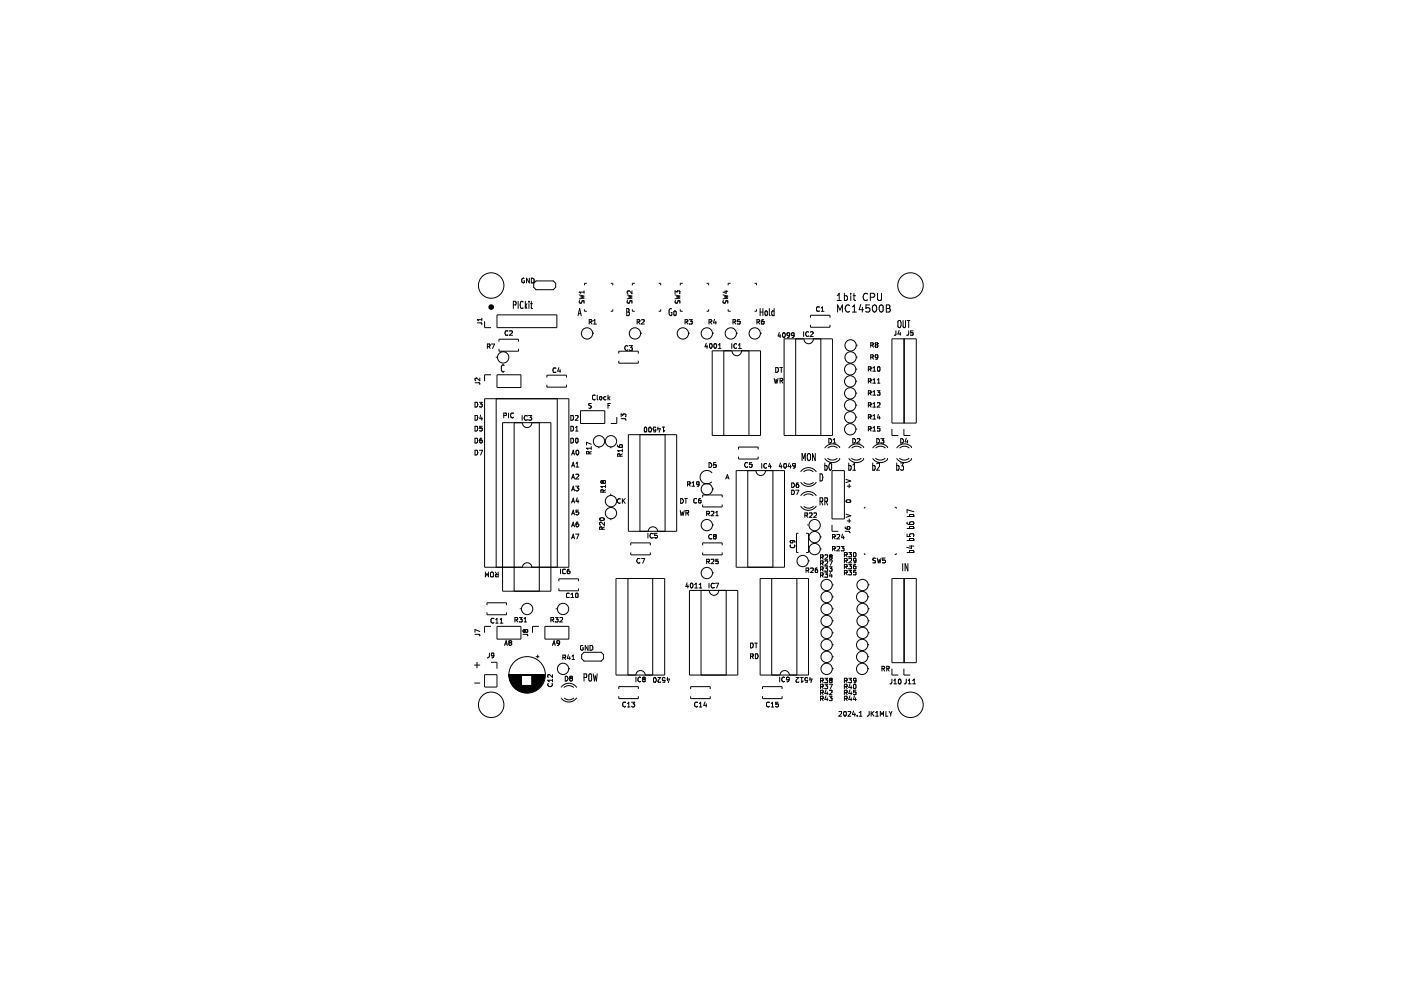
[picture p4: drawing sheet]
<svg xmlns="http://www.w3.org/2000/svg" width="297mm" height="210mm" viewBox="0 0 297 210" stroke-linecap="round" stroke-linejoin="round" font-family="sans-serif">
<path d="M103.9 64.9h.4v.4h-.4z" fill="none" stroke="#000" stroke-width=".59"/>
<g fill="none" stroke="#000" stroke-width=".21">
<path d="M111.1 59.1l-.1-.1-.4 .2v.5l.4 .3 .2-.1v-.3h-.2M112.2 59v1l-.6-1v1M112.6 59l.6 .2v.5l-.3 .3h-.3zM113.7 59.6h3.6l.5 .5v.8l-.5 .5h-3.6l-.5-.5v-.8zM101.2 68.5h.9l.1 .3M102.2 67.4v.6M102.2 67.8h-1l.3 .2M102.7 68.1v1.4h1.4M103.3 73.4h.5l.1-.3-.1-.2h-.5v1M103.6 73.4l.3 .5M104.1 79.5h-1.4v1.3M104.2 72.9h.7l-.5 1"/>
<path d="M105.1 75.7h.3M105.4 66.8h12.7v2.7h-12.7zM105.4 79.5h5v2.7h-5zM105.8 72.4v-.5h4.1v.5M105.8 74v.5h4.1v-.5M106.9 77.5l-.3-.2-.3 .4v.8l.3 .4 .3-.2M107.7 70.2l-.5-.1-.1 .5 .1 .5 .5-.1M108.1 70.2l.4-.1 .2 .3-.7 .7h.7M108.8 64.6h.5l.1-.5-.1-.2h-.5v1.5M109.9 63.9v1.5M110.9 64.1l-.2-.2a.89 .89 0 0 0 0 1.5l.2-.2M111.4 63.9v1.5"/>
<path d="M111.5 64.8l.2 .6M111.7 64.4l-.3 .6M112.1 63.9v.2zM112.1 64.4v1M112.5 64.4h.4M112.6 63.9v1.4l.3 .1M117.9 78.1l-.5-.1-.2 .4 .2 .6 .5-.1M118.5 77.9l-.3 .8h.6M118.7 78.4v.6M122.6 66.9l.3-1.5 .3 1.5M122.6 66.5h.5M122.8 62.5l1 .3-.7 .1 .7 .3-1 .2"/>
<path d="M122.9 63.7v.5a.36 .36 0 0 0 .4 0 .36 .36 0 0 0 .1-.4h.4v.5M123.8 61.7v.5M123.8 61.9h-1l.3 .3M123.9 65.6v.4h.5M124.4 60.1h-.5v.4M124.9 68.3l.5-.1 .1-.3-.2-.1h-.4v.9M125.2 68.3l.3 .4M125.6 70.7h.3M125.9 68.7h.5M125.9 68l.2-.2v.9M129.5 60.1h.4v.4M129.9 65.6v.4h-.4"/>
<path d="M131.2 75v-.5h4.1v.5M131.2 76.5v.5h4.1v-.5M132.9 66.2l.5 .1a.45 .45 0 0 1-.2 .6h-.3v-1.5h.3l.2 .3-.2 .5M133 62.5l1 .3-.7 .1 .7 .3-1 .2M133.1 63.7v.5a.36 .36 0 0 0 .4 0 .36 .36 0 0 0 .1-.4h.4v.5M133.1 73.4a.47 .47 0 0 0-.6 .4 .47 .47 0 0 0 .6 .4M133.4 73.3h.7l-.4 .4h.3l.1 .4-.2 .2-.5-.1M134 74.2h.1M134 61.7v.6l-.5-.6h-.4l-.1 .1v.3l.1 .1M134.1 65.6v.4h.5M134.6 60.1h-.5v.4M135.1 68.3l.5-.1 .1-.3-.2-.1h-.4v.9"/>
<path d="M135.3 68.3l.4 .4M135.8 70.7h.3M136 67.9l.5-.1 .1 .2-.7 .7h.7M139.7 60.1h.4v.4M140.1 65.6v.4h-.4M142.4 65.5h-.4l-.1 .2v.9l.3 .3 .3-.1v-.5h-.2M142.9 66.1l.2-.2 .3 .3v.4l-.3 .3-.2-.1zM143.1 62.3v-.6l.5 .2v-.2h.5v.6M143.1 62.5l1 .3-.6 .1 .6 .3-1 .2M143.2 63.7v.5a.36 .36 0 0 0 .4 0 .36 .36 0 0 0 .1-.4h.4v.5M144.2 65.6v.4h.5M144.7 60.1h-.5v.4"/>
<path d="M145.2 68.3l.6-.1v-.3l-.1-.1h-.5v.9M145.5 68.3l.3 .4M145.9 70.7h.4M146.1 67.8h.7l-.4 .3 .4 .2-.1 .4-.6-.1M146.7 68.2h.1M149.7 72.8l-.2 .7h.6M149.8 60.1h.4v.4M149.9 73.2v.7M150.2 65.6v.4h-.4M150.3 68.3l.5-.1 .1-.3-.2-.1h-.4v.9M150.6 72.9a.52 .52 0 0 1 .4 .4 .52 .52 0 0 1-.3 .6l-.3-.5zM150.6 68.3l.3 .4"/>
<path d="M151 74.4h10.2v17.9h-10.2zM151 70.7h.3M151.5 72.9a.52 .52 0 0 1 .5 .4 .52 .52 0 0 1-.4 .6l-.3-.5zM151.5 67.7l-.2 .8h.5M151.8 68.1v.6M152.3 73.1l.3-.2v1M152.3 73.9h.6M153.3 62.5l1 .3-.7 .1 .7 .3-1 .2M153.4 63.7v.5a.36 .36 0 0 0 .4 0 .36 .36 0 0 0 .1-.4h.4v.5M153.5 74.4v17.9M153.6 61.8h.7M154 61.6v.6l-.7-.3"/>
<path d="M154.4 65.6v.4h.5M154.9 60.1h-.5v.4M155.2 72.9v1M155.2 74.4a1 1 0 0 0 1 1 1 1 0 0 0 1-1M155.4 68.3l.5-.1 .1-.3-.2-.1h-.4v.9M155.7 68.3l.3 .4M156.1 70.7h.3M156.2 73.8h.1M156.2 72.9h.1M156.2 72.9a.45 .45 0 0 0-.6 .5 .45 .45 0 0 0 .6 .4M156.6 73.9h.6M156.6 73.2l.2-.3v1"/>
<path d="M156.8 68.2h.1M156.8 67.8h-.4l-.1 .4 .5-.1 .1 .2-.1 .4-.5-.1M158.8 74.4v17.9M160 60.1h.4v.4M160.4 65.6v.4h-.4M160.5 68.3l.5-.1 .1-.3-.2-.1h-.4v.9M160.7 68.3l.4 .4M161.2 66.2h.6M161.2 65.4v1.5M161.2 70.7h.3M161.5 68.2h.1M161.8 65.4v1.5"/>
<path d="M161.9 68.2h.1M161.9 67.8h-.3l-.2 .4 .1 .5h.4l.1-.4-.2-.2-.4 .2M162.3 65.9l.4 .2v.7l-.2 .1h-.2l-.1-.3zM163.1 65.4v1.3l.2 .2M164.1 66l-.3-.1-.2 .3 .1 .6h.4M164.1 65.4v1.5M164.5 77.9h.4a.59 .59 0 0 1 .1 .7 .59 .59 0 0 1-.5 .4zM165.2 70.5l-.2 .7h.6M165.3 77.9h.6M165.4 70.9v.7M165.7 77.9v1.1M166.1 70.6a.52 .52 0 0 1 .4 .4 .52 .52 0 0 1-.3 .6l-.3-.4z"/>
<path d="M166.2 71.8h10.3v20.5h-10.3zM166.9 71.1h.1M167.3 71.1h.1M167.4 71l-.1 .2-.5-.2 .1-.4h.4a.64 .64 0 0 1-.4 1M168.4 71.1h-.5l-.1-.4 .1-.1 .5 .1v.6l-.5 .3M168.7 71.8v20.5M170.4 70.3v1M170.4 71.9a1 1 0 0 0 1 1 1 1 0 0 0 1.1-1M171.4 71.2h.1M171.4 70.4h.1M171.4 70.4a.45 .45 0 0 0-.6 .4 .45 .45 0 0 0 .6 .4M171.8 70.4h.1"/>
<path d="M171.8 67.4v-.6h4.2v.6M171.8 68.9v.5h4.2v-.5M171.8 70.4l.4-.1 .2 .4-.7 .6h.7M173.7 65.2l-.4-.1-.2 .4 .2 .5 .4-.1M174 71.8v20.5M174.1 65.3l.3-.2v.9M174.1 66h.6M177.5 62.6h.2l.2-.4v1.5M177.5 63.7h.9M177.6 66.2v-1.6l.5 1.1 .5-1.1v1.6M179 62.8l.5-.1 .2 .3v.5l-.2 .2-.5-.1M179 62.2v1.5"/>
<path d="M180.1 64.8l-.1-.1a.5 .5 0 0 0-.7 .3 .67 .67 0 0 0 0 .8 .67 .67 0 0 0 .8 .2M180.3 62.3l.1-.1v.2zM180.4 62.7v1M180.7 65.1l.4-.5v1.6M180.7 66.2h.9M180.9 62.7h.5M181.1 62.2v1.3l.3 .2M181.4 78.3h.3M181.5 73.2h.3M181.5 75.7h.3M182.5 64.6l-.3 1.1h.9M182.8 65.2v1"/>
<path d="M183.6 65.3a.6 .6 0 0 1 .8 .2l-.1 .6-.5 .1-.2-.2M183.9 62.4l-.3-.2a.78 .78 0 0 0-.6 .7 .78 .78 0 0 0 .6 .8l.3-.2M184.1 78.3h.4l.2-.2-.1-.3h-.5v.9M184.4 64.6h-.8v.8M184.4 78.3l.3 .4M184.5 63l.8-.1 .2-.2-.1-.3-.3-.2h-.6v1.5M184.6 78.2h.1M184.6 73.2l.5-.1 .1-.2-.2-.2h-.4v.9M184.6 75.7l.5-.1 .1-.2-.2-.2h-.4v1M184.9 73.2l.3 .4M184.9 75.7l.3 .5M185 64.9l.4-.3a.82 .82 0 0 1 .5 .8 .82 .82 0 0 1-.5 .8l-.3-.2-.1-.4z"/>
<path d="M185 78l.4-.2v.9M185 78.7h.6M185.5 72.9h.1M185.5 72.9l.1-.2h.5v.2M185.5 72.9l.1 .1M185.6 73h.1M185.6 75.7h.1M185.6 73.1h.5v.5h-.5zM185.6 73l.1 .1M186.1 73h.1M186.1 75.7h.1M186.1 62.2v1.3l.2 .2h.3l.3-.2v-1.3"/>
<path d="M186.1 73l-.1 .1M186.1 72.9h.1M186.1 75.6l-.4 .2-.2-.2 .1-.4h.5v.2l-.1 .8h-.4M186.1 77.8h.4l.1 .1-.1 .8h-.4v-.2zM186.1 72.9v.1M186.5 64.9l.3-.3 .4 .3v.9l-.3 .4-.4-.4zM187.9 65.4l.8 .1a.45 .45 0 0 1-.2 .7h-.6v-1.6l.7 .1 .1 .4-.3 .3M189.1 71.8h5.2v17.9h-5.2zM189.9 70.1v.9l-.3 .1M190.5 68l.1-.1a.86 .86 0 0 1 0 1.6l-.2-.3zM190.6 70.1l-.2 .7h.6M190.9 70.5v.6"/>
<path d="M191.5 67.9v1.4l.1 .2 .4-.2v-1.4M191.6 71.8v17.9M191.7 71.8v17.9M192.3 67.9h.6M192.7 70.1v.7l-.2 .3h-.3M192.7 67.9v1.6M193.1 70.6h.1M193.1 70.6h.5l-.1 .5-.4-.1M193.6 70.1h-.5v.5M100.7 85.3h.4a.59 .59 0 0 1 .2 .7 .59 .59 0 0 1-.6 .3zM100.7 88.1h.4a.59 .59 0 0 1 .2 .6 .59 .59 0 0 1-.6 .4zM100.7 90.4h.4a.59 .59 0 0 1 .2 .6 .59 .59 0 0 1-.6 .4z"/>
<path d="M100.7 92.9h.4a.59 .59 0 0 1 .2 .7 .59 .59 0 0 1-.6 .3zM100.7 95.5h.4a.59 .59 0 0 1 .2 .6 .59 .59 0 0 1-.6 .4zM100.7 81.2h.9l.1 .3M101.6 85.3h.6l-.3 .3 .3 .1v.4l-.1 .2-.5-.2M101.6 95.5h.7l-.4 1M101.7 90.8h.1M101.7 80.1v.6l-.7-.6-.3 .2 .2 .4M101.7 90.8h.5v.4l-.1 .2h-.3l-.1-.2M101.9 88l-.2 .8h.6M102.2 92.9h-.3l-.2 .3v.6l.4 .1 .1-.1v-.5h-.5M102.2 88.4v.7M102.2 90.4h-.5v.4"/>
<path d="M102.7 84.5h17.9v35.8h-17.9zM105.2 84.5v35.8M106.6 89.6h10.2v35.7h-10.2zM106.8 88.1h.4l.2-.2-.1-.3h-.5v1M107.3 88h.1M107.8 87.6v1M108.8 87.7l-.4-.1a.52 .52 0 0 0-.1 .6 .52 .52 0 0 0 .5 .3v-.1M109 89.6v35.7M110.7 88.1v1M110.8 89.7a1 1 0 0 0 1 1 1 1 0 0 0 1-1M111.7 89h.1M111.7 88.2h.1"/>
<path d="M111.7 88.2a.45 .45 0 0 0-.6 .4 .45 .45 0 0 0 .6 .4M112.1 88.1h.6l-.3 .4 .3 .2v.2l-.2 .2-.4-.1M114.3 89.6v35.7M116 80.1v-.6h4.1v.6M116 81.6v.5h4.1v-.5M118.2 84.5v35.8M121 88.1h.5a.59 .59 0 0 1 .1 .6 .59 .59 0 0 1-.6 .4zM121 90.4h.5a.59 .59 0 0 1 .1 .6 .59 .59 0 0 1-.6 .4zM121 92.9h.5a.59 .59 0 0 1 .1 .7 .59 .59 0 0 1-.6 .3zM121.2 96.5l.3-1 .3 1M121.2 99l.3-1 .3 1M121.3 98.7h.4"/>
<path d="M121.3 96.1h.4M122 91.4h.6M122 90.6l.3-.2v1M122 88.2l.5-.1 .1 .4-.6 .6h.6M122.1 92.9h.4l.1 .2v.6l-.3 .2-.3-.2zM122.1 98.3l.3-.3v1M122.1 99h.6M122.3 95.5a.53 .53 0 0 1 .4 .4 .53 .53 0 0 1-.3 .6l-.3-.3v-.6zM123.1 87.1h5.1v2.7h-5.1zM124.8 96.2v-.4l-.4-.1-.1 .5h1M125.3 85.6h-.5v.3l.5 .2v.3l-.1 .2-.4-.1M125.3 94.7v.6"/>
<path d="M125.3 95h-1l.4 .3M125.3 94.2l-1-.4v.6M125.3 95.7l-.5 .4M126.2 83.9l-.4-.1-.2 .2v.5l.3 .3 .3-.2M126.6 83.8v.8l.2 .2M127 94.7v.3M127.1 84.2l.5-.1v.4l-.1 .3-.4-.2zM128.5 84.1h-.4l-.1 .2v.2l.2 .3 .3-.1M128.9 86h.3M128.9 83.8v1M129 84.4l.3 .4M129.3 84.1l-.4 .4"/>
<path d="M129.4 85.6h-.5v1M129.5 94.7v.3M130.8 88.4v1.4h-1.3M130.9 94.4l.1 .3M131 94.7h.1M131 94.7l.8 .2 .2-.2-.2-.4-.4 .1v.4l.1 .1M131.4 96.7v-.4l-.4-.1-.1 .5h1.1M131.7 88.8h.8l.2 .3M131.9 94.8h.1M131.9 94.4h.1M132 95.2v.6M132 95.5h-1.1l.4 .3"/>
<path d="M132 96.2l-.6 .4M132.1 87.8h.1M132.1 87.8l-.1 .3-.3-.3v.5M132.1 87.8h.5M132.6 87.8h.1M132.6 88.3h.1M132.6 87.8v.5M133.2 92.2h10.3v20.4h-10.3zM135.7 92.2v20.4M136.8 90.6l.3 .2-.1 .8h-.3l-.1-.2v-.6zM137.6 90.6h.2a.66 .66 0 0 1 .2 1h-.4l-.1-.2zM138.6 91.1h.1"/>
<path d="M139.1 90.7l-.2-.1h-.3l-.1 .5 .1 .1 .5-.1-.1 .5h-.4M139.4 90.9h.6l-.3 .8M139.5 90.6v.6M140.4 90.6h.5M140.7 90.6v1l.2-.3M141 92.2v20.4M150.3 98.1h.3l.2 .2 .1 .4-.2 .4h-.4zM151.8 98.6h.1M151.8 98.1h-.5v.5l.4-.1 .1 .2v.4l-.5-.1M156.1 99.8h10.2v20.5h-10.2zM156.6 95.3v-.5h4.1v.5M156.6 96.8v.5h4.1v-.5"/>
<path d="M158.5 98.2l-.4-.1-.2 .4 .3 .6 .3-.2M158.5 99.8v20.5M159.4 98.5h.1M159.4 98.1h-.4l-.1 .4h.5M159.4 98.5l.1 .3-.2 .3-.4-.2M160.3 99.8a1 1 0 0 0 1 1 1 1 0 0 0 1-1M161.5 98.3v1M162.5 99.2h.1M162.5 98.3h.1M162.5 98.3a.45 .45 0 0 0-.6 .5 .45 .45 0 0 0 .6 .4M163.2 98.3l-.3 .6h.6M163.4 98.6v.7"/>
<path d="M163.9 99.8v20.5M164.1 80.2l.3 1 .1-.7 .2 .7 .3-1M165.4 80.7l.5-.1 .1-.2-.2-.2h-.4v1M165.5 98.2l-.3 .7h.6M165.7 98.6v.7M165.7 80.7l.3 .5M166.3 98.3a.52 .52 0 0 1 .5 .4 .52 .52 0 0 1-.4 .6l-.2-.5zM167.3 98.2l-.2 .7h.7M167.6 98.6v.7M168.6 98.8h-.5l-.1-.4 .2-.1h.4v.7l-.4 .3M169.8 99.9v.1M169.8 99.9a1.99 1.99 0 0 1 3.3 .2"/>
<path d="M170.1 97.7v-1.6l.3 1.1 .3-1.1v1.6M171.4 96.1l.4 .3v1l-.2 .3a.95 .95 0 0 1-.2-1.6zM172.8 96.1v1.6l-.5-1.6v1.6M174.9 97.2a1.99 1.99 0 0 0 3.2 .1M174.9 98.8l.3-.1 .2 .2-.1 .7h-.4M174.9 98.2v1.5M175.4 97.1a1.5 1.5 0 0 0 2.1 0M175.7 93h.4a.55 .55 0 0 1 0 .9h-.4zM176 98.2l.3 .2v1l-.2 .3a1.08 1.08 0 0 1-.1-1.5zM176.4 99.8h2.6v10.2h-2.6zM176.7 93.9h.5M176.7 93.3l.2-.3v.9"/>
<path d="M177.6 95a1.5 1.5 0 0 0-2.1 0M178 94.8v.2M178 97.2v.1M178.1 94.9a1.99 1.99 0 0 0-3.2 .1M179.9 97.2a1.99 1.99 0 0 0 3.3 .1M180 98.8l.3-.1 .2 .2-.1 .7h-.4M180 98.2v1.5M180.5 97.1a1.5 1.5 0 0 0 2.1 0M180.8 99.7h.6M180.8 98.6l.3-.4v1.5M180.8 93h.3a.55 .55 0 0 1 0 .9h-.3zM181.4 85.9h.3"/>
<path d="M181.4 83.4h.3M181.4 88.4h.3M181.4 80.8h.3M181.4 91h.3M181.7 93.1l.5-.1 .1 .3-.6 .6h.6M182.7 95a1.5 1.5 0 0 0-2.1 0M183.1 94.8v.2M183.1 97.2v.1M183.2 94.9a1.99 1.99 0 0 0-3.3 .1M184.1 80.8h.4l.2-.2-.1-.3h-.5v.9M184.1 83.4h.4l.2-.2-.1-.4h-.5v1M184.1 85.9h.4l.2-.2-.1-.3h-.5v.9"/>
<path d="M184.1 88.4h.4l.2-.1-.1-.4h-.5v1M184.1 91h.4l.2-.2-.1-.3h-.5v.9M184.4 85.9l.3 .4M184.4 83.4l.3 .4M184.4 88.4l.3 .5M184.4 80.8l.3 .4M184.4 91l.3 .4M184.6 85.8h.1M184.6 83.3h.1M184.6 88.3h.1M184.6 80.7h.1M184.6 90.9h.1"/>
<path d="M185 97.2a1.99 1.99 0 0 0 3.3 .1M185 86.3h.6M185 98.8l.4-.1 .1 .2v.7h-.5M185 91.4h.6M185 98.2v1.5M185 83.8h.6M185 80.6l.4-.3v.9M185 83.1l.4-.3v1M185 85.6l.4-.2v.9M185 88.2l.4-.3v1M185 90.7l.4-.2v.9M185 88.9h.6"/>
<path d="M185 81.2h.6M185.6 97.1a1.5 1.5 0 0 0 2.1 0M185.9 98.3l.2-.1 .4 .1v.5l-.6 .9h.6M185.9 93h.3a.55 .55 0 0 1 0 .9h-.3zM186 82.8h.6l-.4 .4 .4 .1v.4h-.6M186.1 90.9h.1M186.1 85.5l.4-.1 .1 .4-.6 .5h.6M186.1 90.9h.5l-.1 .5-.4-.1M186.1 81.2h.5M186.1 80.6l.2-.3v.9M186.2 87.8l-.1 .8h.5M186.5 88.3v.6"/>
<path d="M186.6 90.5h-.5v.4M186.7 93h.7l-.3 .3 .3 .2-.1 .4h-.6M187.3 93.4h.1M187.7 95a1.5 1.5 0 0 0-2.1 0M188.2 94.8v.2M188.2 97.2v.1M188.3 94.9a1.99 1.99 0 0 0-3.3 .1M189.1 91v1.3h1.4M190.1 97.2a1.99 1.99 0 0 0 3.2 .1M190.1 98.2v1.5M190.1 98.8l.4-.1 .1 .2-.1 .7h-.4M190.7 97.1a1.5 1.5 0 0 0 2.1 0"/>
<path d="M191 98.2h.6l-.4 .6 .4 .1v.6l-.2 .2-.4-.2M191 93h.3a.55 .55 0 0 1 0 .9h-.3zM191.6 91v1.3h1.4M192.2 92.9l-.3 .8h.6M192.4 93.3v.6M192.8 95a1.5 1.5 0 0 0-2.1 0M193.3 94.8v.2M193.3 97.2v.1M193.3 94.9a1.99 1.99 0 0 0-3.2 .1M121.2 114.3l.3-1.1 .3 1.1M121.2 109.2l.3-1 .3 1M121.2 101.6l.3-1.1 .3 1.1"/>
<path d="M121.2 111.7l.3-1 .3 1M121.2 106.6l.3-1 .3 1M121.2 104.1l.3-1 .3 1M121.3 113.9h.4M121.3 106.3h.4M121.3 108.8h.4M121.3 101.2h.4M121.3 111.4h.4M121.3 103.8h.4M122 113.2h.7l-.4 1.1M122 103.1h.7l-.3 .3 .3 .2v.2l-.2 .3-.5-.2M122.1 108.6h.1"/>
<path d="M122.1 100.6l.5-.1 .1 .3-.7 .8h.7M122.1 108.6l.4-.1 .2 .2v.2l-.2 .3-.4-.2M122.4 105.5l-.3 .8h.6M122.6 110.7h-.3l-.2 .3v.5l.4 .2 .2-.2v-.3l-.2-.2-.4 .1M122.6 106v.6M122.6 108.2h-.5v.4M127.2 111.3h.1M127.2 110.8h.1M127.2 109.9a.58 .58 0 0 1 .9 .2 .58 .58 0 0 1-1-.1zM127.2 110.8v.5M127.4 102.1l.2-.2 .2 .1v.4l-.2 .1zM127.5 102.4h.1"/>
<path d="M127.5 102h.1M127.6 112.2v-.4l-.4-.1-.1 .5h1M127.8 102.1l.2-.2 .4 .2-.2 .4-.4-.2M127.9 102.4h.1M127.9 102h.1M127.9 104.4v-.5l-.4-.1-.1 .6h1M128.1 110.7v.7l-.6-.7-.3 .1M128.1 111.7l-.5 .4M128.3 102.4h.1M128.3 102h.1M128.4 103.8l-.5 .4M128.4 102.8v.6"/>
<path d="M128.4 103.2h-1l.3 .2M129.5 104.7v.3M129.5 109.9v.4M131.5 105.8l-.2-.1-.4 .3v.5l.4 .2 .2-.1M132 105.7v1M132.1 106.1l.4 .6M132.5 105.7l-.5 .6M133.7 115.6v-.5h4.2v.5M133.7 117.1v.5h4.2v-.5M135.7 118.5l-.4-.1-.3 .4 .3 .6 .4-.1M136 118.4h.7l-.4 1M137.4 113.1v1"/>
<path d="M137.4 112.7a1 1 0 0 1 1-1 1 1 0 0 1 1 1M138.4 114h.1M138.4 113.2h.1M138.4 113.2a.45 .45 0 0 0-.6 .4 .45 .45 0 0 0 .6 .4M138.8 114h.1M138.8 113.5h.4l.2 .2-.1 .3h-.5M139.3 113.1h-.5v.5M144.2 108.2l.2 1.1 .3-.7 .1 .7 .3-1.1M144.3 105.7h.3l.3 .4-.3 .6h-.3zM145.2 105.7h.6M145.4 105.7v1M145.4 108.8h.5l.1-.4-.2-.2h-.4v1.1"/>
<path d="M145.7 108.8l.3 .5M145.8 102.7h.4l.1-.2v-.3h-.5v.9M145.9 108.3h.1M146 102.7l.3 .4M146.3 102.6h.1M146.7 103.1h.6M146.7 102.4l.3-.2v.9M147.7 105.8l-.4-.1-.2 .2v.6l.2 .1h.4M148.2 102.7h-.5l.1-.5h.4v.7l-.4 .2M148.5 105.7l-.4 .2v.7h.4l.1-.5h-.5M149 117.1v.5h4.1v-.5M149 115.6v-.5h4.1v.5"/>
<path d="M149 105.5v-.6h4.1v.6M149 107v.5h4.1v-.5M149.8 108.9h.4l.2-.1-.1-.4h-.5v.9M149.8 119.1h.4l.2-.2-.1-.3h-.5v.9M150.1 119.1l.3 .4M150.1 108.9l.3 .4M150.3 119h.1M150.3 108.8h.1M150.7 108.5h.6v.3l-.6 .5h.6M150.7 118.7h.6v.3l-.6 .5h.6M150.9 113.4l-.4-.1a.55 .55 0 0 0 0 1l.4-.1M151 100.3a1.43 1.43 0 0 0-2.1-.2 1.43 1.43 0 0 0-.1 2.1 1.43 1.43 0 0 0 2.1-.1"/>
<path d="M151 111.3h.3M151 103.7h.3M151.3 113.5h.1M151.3 113.5v-.2h.5v.2M151.3 113.5v.2M151.3 113.7h.1M151.3 113.7h.5v.6h-.5zM151.3 113.7h.2M151.8 119h.1M151.8 113.7h.1M151.8 119h.5l-.1 .5-.4-.1M151.8 108.7l.2-.3v.9"/>
<path d="M151.8 113.7h-.1M151.8 109.3h.5M151.8 113.5h.1M151.8 113.5v.2M152.3 118.6h-.5v.4M153.9 101.6l.3-1 .4 1M154 101.3h.5M167.6 115.5l-.1 .3 .3 .3h.5l.2-.3-.1-.3M167.9 103.9h.3a.55 .55 0 0 1 0 1h-.3zM167.9 102.4h.3a.55 .55 0 0 1 0 .9h-.3zM168 114.6l.1 .4-.5 .1v-.5h.7l.2 .4M168.7 103.9h.7l-.4 1"/>
<path d="M168.9 102.8h.1M169.3 102.8h.1M169.3 102.4h-.3l-.2 .4 .1 .5h.4l.1-.4-.2-.2-.4 .2M169.3 113.1h-.4v4h.4M169.8 102.2v.2M169.8 104.9v.2M169.8 107.3v.2M169.8 105a1.99 1.99 0 0 1 3.3 .1M170.4 100.1a1.5 1.5 0 0 1 2 0M170.4 105.1a1.5 1.5 0 0 1 2 0M170.6 109.3h.5l.1-.2v-.3h-.6v.9M170.9 113.1h.5v4h-.5"/>
<path d="M170.9 109.3l.3 .4M171.2 109.2h.1M171.2 111.3h.2M171.3 118.9h.4M171.6 108.8h.6v.4l-.6 .5h.6M172.5 102.3a1.5 1.5 0 0 1-2.1 0M172.5 107.3a1.5 1.5 0 0 1-2.1 0M172.6 108.8h.4l.1 .4-.6 .5h.6M173.1 102.2a1.99 1.99 0 0 1-3.3 .2M173.1 107.3a1.99 1.99 0 0 1-3.3 .1M173.9 100.5h.2a1.02 1.02 0 0 1 0 1.5h-.2zM173.9 106.3h.5l.1-.5-.2-.3h-.4v1.6"/>
<path d="M173.9 116.4h.3M173.9 113.8h.3M173.9 118.2h.5l.1-.2v-.4h-.6v1M173.9 119.4h.5l.1-.1v-.4h-.6v.9M174.1 106.3l.4 .8M174.2 118.2l.3 .4M174.2 119.4l.3 .4M174.5 118.1h.1M174.5 119.3h.1M174.9 106.3h.5l.1-.5-.2-.3h-.4v1.6M174.9 117.7h.6v.4l-.6 .5h.6M174.9 119h.6v.3l-.6 .5h.6"/>
<path d="M175.1 106.3l.4 .8M175.8 118.9h.7l-.4 .9M175.9 117.8h.1M176 118.1l.4 .1-.1 .4-.4-.1zM176.1 118.1l-.2-.1 .1-.4 .4 .1v.3l-.2 .1M176.4 117.8h.1M176.4 111.3v1.3h1.4M176.5 116.4h.4l.2-.2-.1-.3h-.5v.9M176.5 113.8h.4l.2-.1-.1-.4h-.5v1M176.7 116.4l.4 .4M176.7 113.8l.4 .5M177 116.3h.1"/>
<path d="M177 113.7h.1M177.4 116h.6v.3l-.6 .5h.6M177.4 113.4h.6v.3l-.6 .6h.6M178.4 115.9h.5l-.3 .3 .3 .1v.4h-.5M178.6 113.2l-.2 .8h.6M178.9 113.7v.6M179 117.6h.5l.1-.1-.1-.4h-.5v1M179 118.9h.5l.1-.2-.1-.3h-.5v.9M179.2 111.7l.1 .4M179.2 112.6h.8l.2 .4M179.3 112.1h.1M179.3 112.1l.7 .1 .2-.1-.2-.5-.4 .1v.4l.2 .1"/>
<path d="M179.3 118.9l.3 .4M179.3 117.6l.3 .5M179.4 109l1 .3-1 .4M179.4 101.6l1 .4-1 .3M179.5 106a.58 .58 0 0 1 .9 .3 .58 .58 0 0 1-1-.1zM179.5 118.8h.1M179.5 117.6h.1M179.6 110.4h.8M179.6 103.1h.8M180 117.1h.6l-.4 .4 .4 .1v.4h-.6M180 119.7h.6l-.4 .3 .4 .1v.4h-.6M180 118.5h.6v.3l-.6 .5h.6"/>
<path d="M180 102.7v.7M180 110v.8M180.1 112.1h.1M180.1 111.7h.1M181.1 117.1h.3l.1 .2-.1 .8h-.3l-.1-.2zM181.4 119.7l-.4 .1v.7l.4 .1 .1-.5h-.5M181.5 118.9h-.5l.1-.5 .4 .1v.7l-.4 .1M183.3 117.3v.3h.2M183.5 107.6h-.2v.2M185.1 118.7h.1M185.1 118.4h.1M185.1 118.4l-.1 .3 .5 .1 .1 .4-.1 .1h-.5"/>
<path d="M185.1 118.4h.5M186 118.3l.2 1 .2-.6 .2 .6 .2-1M187.2 118.7h.4l.1 .2-.1 .4h-.4M187.7 118.3h-.5v.5M189.7 107.6h.3v.2M190 117.3v.3h-.3M191.4 119.5v1.5M192.3 112.1h1.5M192.3 110.7v.3l.4 .2h1v-.5M192.3 113.2v.5h.7M192.3 109.5h1.5M192.3 114.6h1.5"/>
<path d="M192.3 117.1h1.5M192.5 119.5v1.5l-.6-1.5v1.5M192.8 109.5l.1-.4h.8v.4M192.8 112.1l.1-.5h.8v.5M192.8 114.6l.1-.4h.8v.4M192.8 117.1l.1-.4h.8v.4M192.8 115.8h1M193.3 115.7v.6l-1.1-.3M193.7 110.7h.1M193.7 113.2h.1M193.7 113.7h.1M193.7 113.2h-.8v.5"/>
<path d="M193.7 110.7h-.8l-.1 .3 .2 .2M193.7 113.2v.5M193.8 108.5l-1.5-.4v.7M100.7 134.5h.9l.1 .3M101.7 133.9l-1-.4v.6M102.9 121.3v1l.4-.7 .3 .7v-1M103.3 128.3v-.5h4.1v.5M103.3 129.8v.5h4.1v-.5M103.8 138.5v.6l-.5 .4M104 121.5l.2-.2 .4 .2-.1 .8-.5-.1zM104.1 132.8h-1.4v1.4M104.7 139h-.5l.1-.5 .4 .1v.6l-.4 .3"/>
<path d="M104.7 131.2l-.4-.1-.2 .3v.5l.2 .1 .2 .1 .2-.1M105 121.3l.4 .5M105.1 121.9h.1M105.1 131.4l.3-.3v1M105.1 132.1h.5M105.4 132.8h5v2.7h-5zM105.6 121.3v1h-.5l-.1-.3 .2-.2h.4M106 131.4l.3-.3v1M106 132.1h.6M107 136.9l.3-1.1 .3 1.1M107.1 136.5h.4M108 136.3h.3l.2 .1-.3 .5-.3-.2z"/>
<path d="M108.1 136.3l-.2-.1 .1-.4h.3l.2 .2-.3 .3M109.2 131.4h.4l.2-.1-.1-.4h-.5v1M109.4 131.4l.4 .5M109.7 131.4h.1M110.1 130.9h.6l-.3 .4 .3 .1v.4h-.6M110.2 129.1h.2M110.8 120.3a1 1 0 0 1 1-1 1 1 0 0 1 1 1M110.9 134.5h.9l.1 .3M111.1 134.1h.1M111.1 133.5h.1M111.1 133.5l-.2 .1v.3l.2 .2M111.1 131.2l.3-.3v1"/>
<path d="M111.1 133.5l.2 .1v.4l-.2 .1M111.1 131.9h.5M111.3 133.6l.2-.1 .4 .1v.4l-.4 .1-.2-.2M113.6 139.2h.7M114 138.8v.8M114.3 132.8h-1.4v1.4M115.5 132.8h5.1v2.7h-5.1zM116.8 131.4h.4l.2-.1-.1-.4h-.5v1M117.1 131.4l.3 .5M117.1 136.9l.4-1.1 .2 1.1M117.2 136.5h.4M117.3 131.4h.1"/>
<path d="M117.7 130.9h.6l-.3 .4 .3 .1v.4h-.6M117.8 129.1h.3M118.5 123.2v-.5h4.1v.5M118.5 124.8v.5h4.1v-.5M118.7 136.3l-.3 .1h-.3v-.5l.4-.1a.6 .6 0 0 1 .1 .7 .6 .6 0 0 1-.4 .4M118.7 131l.5-.1 .1 .5-.6 .5h.6M118.8 120.7v.9M119.3 139.4h.5l.1-.2-.1-.3h-.5v.9M119.6 139.4l.3 .4M119.8 139.3h.1M119.8 120.8l-.4-.1-.1 .4 .1 .5 .4-.1M120.5 138.8l-.2 .8h.6"/>
<path d="M120.7 120.7l-.4 .2v.6l.4 .1 .2-.4-.3-.2-.3 .1M120.7 125.9l-.4-.1-.2 .1v.6l.2 .2 .4-.1M120.8 139.2v.6M121 126.7h.6M121 126l.4-.2v.9M121.3 139.1l.2-.2v.9M121.3 139.8h.5M122.1 125.8h.4l.1 .1-.1 .8h-.4l-.1-.2zM123.3 138.8l.5-.5h3.7l.5 .5v.9l-.5 .5h-3.7l-.5-.5zM123.6 136.9h-.4l-.1 .2v.5l.3 .3 .3-.2v-.3h-.2M124.7 136.9v1l-.6-1v1M125.1 136.9h.4l.2 .2v.5l-.4 .3h-.2z"/>
<path d="M130.6 122.6h10.3v20.5h-10.3zM133.1 122.6v20.5M138.4 122.6v20.5M145.7 123.6l-.3 .7h.6M145.8 124v.7M146.2 125.2h10.2v17.9h-10.2zM146.5 123.7a.52 .52 0 0 1 .5 .4 .52 .52 0 0 1-.4 .6l-.3-.5zM147.3 124.7h.6M147.3 123.9l.3-.2v1M148.2 124.7h.6M148.2 123.9l.3-.2v1M148.6 125.2v17.9"/>
<path d="M150.3 123.7v1M150.4 125.2a1 1 0 0 0 1 1 1 1 0 0 0 1-1M151 121.5h.3M151.3 124.6h.1M151.3 123.7h.1M151.3 123.7a.45 .45 0 0 0-.6 .5 .45 .45 0 0 0 .6 .4M151.7 123.7h.7l-.5 1M154 125.2v17.9M159.1 136.4h.5a.59 .59 0 0 1 .1 .6 .59 .59 0 0 1-.6 .4zM159.1 139.1h.5l.1-.1-.1-.4h-.5v1.1M159.4 139.1l.3 .6M159.6 139.1h.1"/>
<path d="M160 136.4h.6M160.1 138.6h.5a.59 .59 0 0 1 .1 .7 .59 .59 0 0 1-.6 .4zM160.3 136.4v1M161.2 122.6h10.2v20.5h-10.2zM163.6 122.6v20.5M169 122.6v20.5M170.9 120.9h.4l.2-.1-.1-.4h-.5v1M171.2 120.9l.3 .5M171.4 120.9h.1M171.8 120.5h.6v.4l-.6 .5h.6M173.3 120.4l-.5 .2v.7l.5 .1 .1-.5h-.6M173.9 120.7h.5l.1-.2v-.3h-.6v.9"/>
<path d="M173.9 122h.5l.1-.2v-.3h-.6v.9M174.2 120.7l.3 .4M174.2 122l.3 .4M174.5 120.6h.1M174.5 121.9h.1M174.9 120.2h.6l-.4 .3 .4 .1v.4h-.6M174.9 121.5h.6l-.4 .3 .4 .1v.4h-.6M175.8 120.2h.6l-.3 .3 .3 .1v.4h-.6M176.1 121.4l-.2 .7h.6M176.3 121.8v.6M176.4 139.2h.3M176.4 136.7h.3"/>
<path d="M176.4 124h.3M176.4 129.1h.3M176.4 134.2h.3M176.4 126.5h.3M176.4 131.6h.3M179 120.2h.5l.1-.2-.1-.3h-.5v.9M179 121.5h.5l.1-.2-.1-.4h-.5v1M179.3 120.2l.3 .4M179.3 121.5l.3 .4M179.5 120.1h.1M179.5 121.4h.1M180 120.9h.6l-.4 .4 .4 .1v.4h-.6"/>
<path d="M181 121.4h.1M181 121.4h.5l-.1 .5-.4-.1M181.5 120.9h-.5v.5M183.9 139.2h.4M183.9 136.7h.4M183.9 126.5h.4M184 124h.4M184 129.1h.4M184 134.2h.4M184 131.6h.4M189.1 122.6h5.2v17.9h-5.2zM191.6 122.6v17.9"/>
<path d="M191.7 122.6v17.9M100.6 144.8h1.1M100.6 141h1.1M101.1 140.4v1.2M102.7 143h2.7v2.7h-2.7zM104.1 140.4h1.3v1.4M107.8 143h7.7M107.8 143.4h2.8M107.8 143.1h7.7M107.8 143.2h7.7M107.8 143.3h2.8M107.9 143.6h2.7"/>
<path d="M107.9 143.8h2.7M107.9 143.5h2.7M107.9 143.7h2.7M107.9 143.9h2.7M108 144h2.6M108 144.1h2.6M108.1 144.2h2.5M108.1 144.3h2.5M108.1 144.4h2.5M108.2 144.6h2.4M108.2 144.5h2.4M108.2 144.7h2.4"/>
<path d="M108.3 144.8h2.3M108.3 144.9h2.3M108.4 145.1h2.2M108.4 145h2.2M108.5 145.2h2.1M108.6 145.2h2M108.6 145.3h6.2M108.7 145.4h6M108.8 145.5h5.8M108.8 145.6h5.7M108.9 145.7h5.5M109 145.8h5.3"/>
<path d="M109.1 145.8h5.2M109.2 145.9h5M109.3 146h4.8M109.3 146.1h4.7M109.5 146.2h4.3M109.6 146.3h4.1M109.8 146.3h3.8M109.9 146.4h3.5M110.1 146.5h3.1M110.3 146.6h2.8M110.5 146.7h2.3M110.8 146.8h1.8"/>
<path d="M111.2 146.9h.9M112.7 144h2.7M112.7 144.7h2.4M112.7 144.2h2.6M112.7 144.3h2.6M112.7 143.6h2.7M112.7 144.4h2.6M112.7 144.8h2.3M112.7 145.1h2.2M112.7 143.8h2.7M112.7 144.1h2.7M112.7 145h2.2"/>
<path d="M112.7 143.4h2.8M112.7 144.6h2.5M112.7 144.5h2.5M112.7 143.3h2.8M112.7 143.5h2.7M112.7 143.7h2.7M112.7 143.9h2.7M112.7 144.9h2.3M112.7 145.2h2.2M112.7 145.2h2.1M116.2 144.9a.47 .47 0 0 0 .4 .7 .47 .47 0 0 0 .5-.7M117.1 144.2h-1l.4 .4"/>
<path d="M117.1 143v.6l-.6-.6h-.3v.6M117.1 144v.6M119 145.6v.2M119 148v.1M119 145.6a1.99 1.99 0 0 1 3.3 .2M119.6 145.8a1.5 1.5 0 0 1 2 0M119.8 143.4h.4l.2 .4-.3 .6h-.3zM120.5 141.8h.4M120.9 143.7h.1M120.9 143.8h.4l.1 .3-.2 .3-.3-.1zM120.9 143.8l-.1-.2 .1-.2h.4l.1 .2-.2 .2M121.3 143.7h.1"/>
<path d="M121.7 148a1.5 1.5 0 0 1-2.1 0M122.3 147.9a1.99 1.99 0 0 1-3.3 .2M123.8 143.6h.5l.1-.5-.2-.2h-.4v1.5M124.9 143l.4-.1 .1 .2v1l-.1 .3h-.3l-.2-.3zM125.8 142.9l.2 1.5 .2-1.1 .2 1.1 .2-1.5M131.2 147.6v.5h4.1v-.5M131.2 146.1v-.5h4.1v.5M132.6 149l-.4-.1-.2 .2v.5l.2 .2 .3 .1 .1-.2M133.1 149.1l.2-.2v1M133.1 149.9h.5M133.9 148.9h.7l-.4 .3 .3 .1M134.5 149.3h.1"/>
<path d="M134.5 149.3v.5l-.4 .1-.2-.2M134.8 143.2a1 1 0 0 1 1-1 1 1 0 0 1 1 1M134.8 143.6v1M135.8 143.6h-.2l-.3 .2v.5l.3 .3 .2-.1M136.3 143.6h.3h.2v.3l-.4 .1zM136.4 144l-.1 .1v.4l.1 .1 .4-.1v-.4l-.2-.1M138.6 143.7l.2-.1a.66 .66 0 0 1 .2 1.1h-.4v-.2zM139.5 143.6h.6l-.6 .8 .1 .3 .5-.1M140.5 144.2h.1M140.5 144.2h.5l-.1 .5h-.4M141 143.8l-.2-.2-.3 .1v.5M141.4 144h.5l-.2 .7"/>
<path d="M141.5 143.6v.7M146.4 146.1v-.5h4.2v.5M146.4 147.6v.5h4.2v-.5M147.9 149l-.5-.1-.1 .2v.5l.1 .2 .3 .1 .2-.2M148.3 149.1l.2-.2v1M148.3 149.9h.5M149.5 148.8l-.3 .8h.6M149.7 149.2v.7M161.7 147.6v.5h4.1v-.5M161.7 146.1v-.5h4.1v.5M163.1 149l-.4-.1-.2 .2v.5l.4 .3 .2-.2M163.5 149.9h.5"/>
<path d="M163.5 149.1l.3-.2v1M164.5 149.3h.1M164.5 149.3h.5M165 149.3h.1M165 148.9h-.5v.4M165 149.3a.34 .34 0 0 1 0 .5 .34 .34 0 0 1-.5-.1M165.3 143.6v1M165.4 143.2a1 1 0 0 1 1-1 1 1 0 0 1 1 1M166.3 144.5h.1M166.3 143.6h.1M166.3 143.6a.45 .45 0 0 0-.6 .5 .45 .45 0 0 0 .6 .4M167.3 144l-.1 .1h-.4v-.5h.3l.2 .1-.1 .8-.4 .1"/>
<path d="M168.8 143.6h.6l-.6 .6 .1 .5 .5-.1M169.7 143.6h.6M170 143.6v1.1l.3-.3M170.7 144.2h.1M170.7 144.2h.5v.5h-.5M171.2 143.8l-.1-.2-.4 .1v.5M171.6 144h.6l-.3 .7M171.7 143.6v.7M173.9 144.3h.5l.1-.2v-.3h-.6v.9M173.9 145.6h.5l.1-.2v-.3h-.6v.9M173.9 146.9h.5l.1-.2v-.4h-.6v1M173.9 148.1h.5l.1-.1v-.4h-.6v.9"/>
<path d="M174.2 145.6l.3 .4M174.2 146.9l.3 .4M174.2 144.3l.3 .4M174.2 148.1l.3 .4M174.5 145.5h.1M174.5 146.8h.1M174.5 144.2h.1M174.5 148h.1M174.9 143.8h.6l-.4 .3 .4 .1v.5h-.6M174.9 145.1h.6l-.4 .3 .4 .1v.4h-.6M175.1 147.5l-.2 .8h.7M175.1 146.3l-.2 .7h.7"/>
<path d="M175.4 146.7v.6M175.4 148v.5M175.8 147.6h.6l-.3 .4h.3v.5h-.6M175.8 145.1h.7l-.4 .9M175.9 144h.1M175.9 146.4l.4-.1 .1 .5-.6 .5h.6M176 144.2l.4 .1-.1 .4h-.4zM176.1 144.2l-.2-.1 .1-.3 .4 .1v.2l-.2 .1M176.4 144h.1M176.4 141.8h.3M177.9 150.9l.5-.1v.5l-.6 .5h.6M178.9 150.9l.1-.1a.52 .52 0 0 1 .5 .5 .52 .52 0 0 1-.4 .5l-.2-.4z"/>
<path d="M179 144.3h.5l.1-.2-.1-.3h-.5v.9M179 145.6h.5l.1-.2-.1-.3h-.5v.9M179 146.9h.5l.1-.2-.1-.4h-.5v1M179 148.1h.5l.1-.1-.1-.4h-.5v.9M179.3 148.1l.3 .4M179.3 145.6l.3 .4M179.3 146.9l.3 .4M179.3 144.3l.3 .4M179.5 148h.1M179.5 145.5h.1M179.5 146.8h.1M179.5 144.2h.1"/>
<path d="M179.8 150.9l.5-.1 .1 .2-.6 .8h.6M180 143.8h.6l-.4 .3 .4 .1v.5h-.6M180.2 147.5l-.2 .8h.6M180.2 146.3l-.2 .7h.6M180.2 145l-.2 .8h.6M180.5 145.4v.6M180.5 146.7v.6M180.5 148v.5M181 146.8h.1M181 150.7l-.3 .8h.7M181 146.8h.5l-.1 .5-.4-.1M181.1 145.1h.3l.1 .1-.1 .8h-.3l-.1-.2z"/>
<path d="M181.1 147.5l-.1 .8h.6M181.2 151.2v.6M181.4 148v.5M181.5 144.3h-.5l.1-.5 .4 .1v.7l-.4 .1M181.5 146.3h-.5v.5M181.7 151.7v.1zM182.2 151.8h.6M182.2 151.1l.3-.3v1M183.9 141.8h.4M184.3 150.8v.7l-.4 .3M184.7 150.8v1M184.9 151.3l.4 .5"/>
<path d="M185.3 150.8l-.6 .5M185.6 151.8h.6M185.6 151.1l.4-.3v1M186.6 151.8v-1l.4 .7 .3-.7v1M187 141.8h.4l.2-.4-.6-.1v1M187.2 141.8l.4 .5M187.8 150.8v1h.5M188 141.8h.4l.1-.4-.5-.1v1M188.2 141.8l.3 .5M188.5 150.8l.3 .5M188.8 151.3v.5M189.1 150.8l-.3 .5"/>
<path d="M189.1 141.8v1.3h1.4M189.1 144v.7l-.2 .3h-.2M189.5 144.3l.3-.3v1M189.5 145h.6M190.5 144.1l.2-.1a.53 .53 0 0 1 .4 .5 .53 .53 0 0 1-.5 .5l-.1-.3zM191.6 141.8v1.3h1.4M192.2 144v.7l-.2 .3h-.3M192.6 144.3l.2-.3v1M192.6 145h.6M193.5 145h.6M193.5 144.3l.3-.3v1"/>
<circle cx="104.1" cy="60.5" r="2.7"/>
<circle cx="106.7" cy="75.8" r="1.2"/>
<circle cx="124.5" cy="70.7" r="1.2"/>
<circle cx="134.6" cy="70.7" r="1.2"/>
<circle cx="144.8" cy="70.7" r="1.2"/>
<circle cx="149.9" cy="70.7" r="1.2"/>
<circle cx="154.9" cy="70.7" r="1.2"/>
<circle cx="160" cy="70.7" r="1.2"/>
<circle cx="180.3" cy="78.3" r="1.2"/>
<circle cx="180.3" cy="73.2" r="1.2"/>
<circle cx="180.3" cy="75.8" r="1.2"/>
<circle cx="193" cy="60.5" r="2.7"/>
<circle cx="127" cy="93.6" r="1.2"/>
<circle cx="129.5" cy="93.6" r="1.2"/>
<circle cx="180.3" cy="91" r="1.2"/>
<circle cx="180.3" cy="88.5" r="1.2"/>
<circle cx="180.3" cy="80.9" r="1.2"/>
<circle cx="180.3" cy="85.9" r="1.2"/>
<circle cx="180.3" cy="83.4" r="1.2"/>
<circle cx="129.5" cy="108.8" r="1.2"/>
<circle cx="129.5" cy="106.3" r="1.2"/>
<circle cx="149.9" cy="111.3" r="1.2"/>
<circle cx="149.9" cy="103.7" r="1.2"/>
<circle cx="170.2" cy="119" r="1.2"/>
<circle cx="172.7" cy="116.4" r="1.2"/>
<circle cx="172.7" cy="111.3" r="1.2"/>
<circle cx="172.7" cy="113.9" r="1.2"/>
<circle cx="111.8" cy="129.1" r="1.2"/>
<circle cx="119.4" cy="129.1" r="1.2"/>
<circle cx="149.9" cy="121.5" r="1.2"/>
<circle cx="175.3" cy="129.1" r="1.2"/>
<circle cx="175.3" cy="136.7" r="1.2"/>
<circle cx="175.3" cy="126.6" r="1.2"/>
<circle cx="175.3" cy="139.3" r="1.2"/>
<circle cx="175.3" cy="134.2" r="1.2"/>
<circle cx="175.3" cy="124" r="1.2"/>
<circle cx="175.3" cy="131.7" r="1.2"/>
<circle cx="182.8" cy="136.7" r="1.2"/>
<circle cx="182.8" cy="139.3" r="1.2"/>
<circle cx="182.8" cy="126.6" r="1.2"/>
<circle cx="182.9" cy="129.1" r="1.2"/>
<circle cx="182.9" cy="131.7" r="1.2"/>
<circle cx="182.9" cy="124" r="1.2"/>
<circle cx="182.9" cy="134.2" r="1.2"/>
<circle cx="104.1" cy="149.4" r="2.7"/>
<circle cx="111.8" cy="143.1" r="3.9"/>
<circle cx="119.4" cy="141.8" r="1.2"/>
<circle cx="175.3" cy="141.8" r="1.2"/>
<circle cx="182.8" cy="141.8" r="1.2"/>
<circle cx="193" cy="149.4" r="2.7"/>
</g>
</svg>
